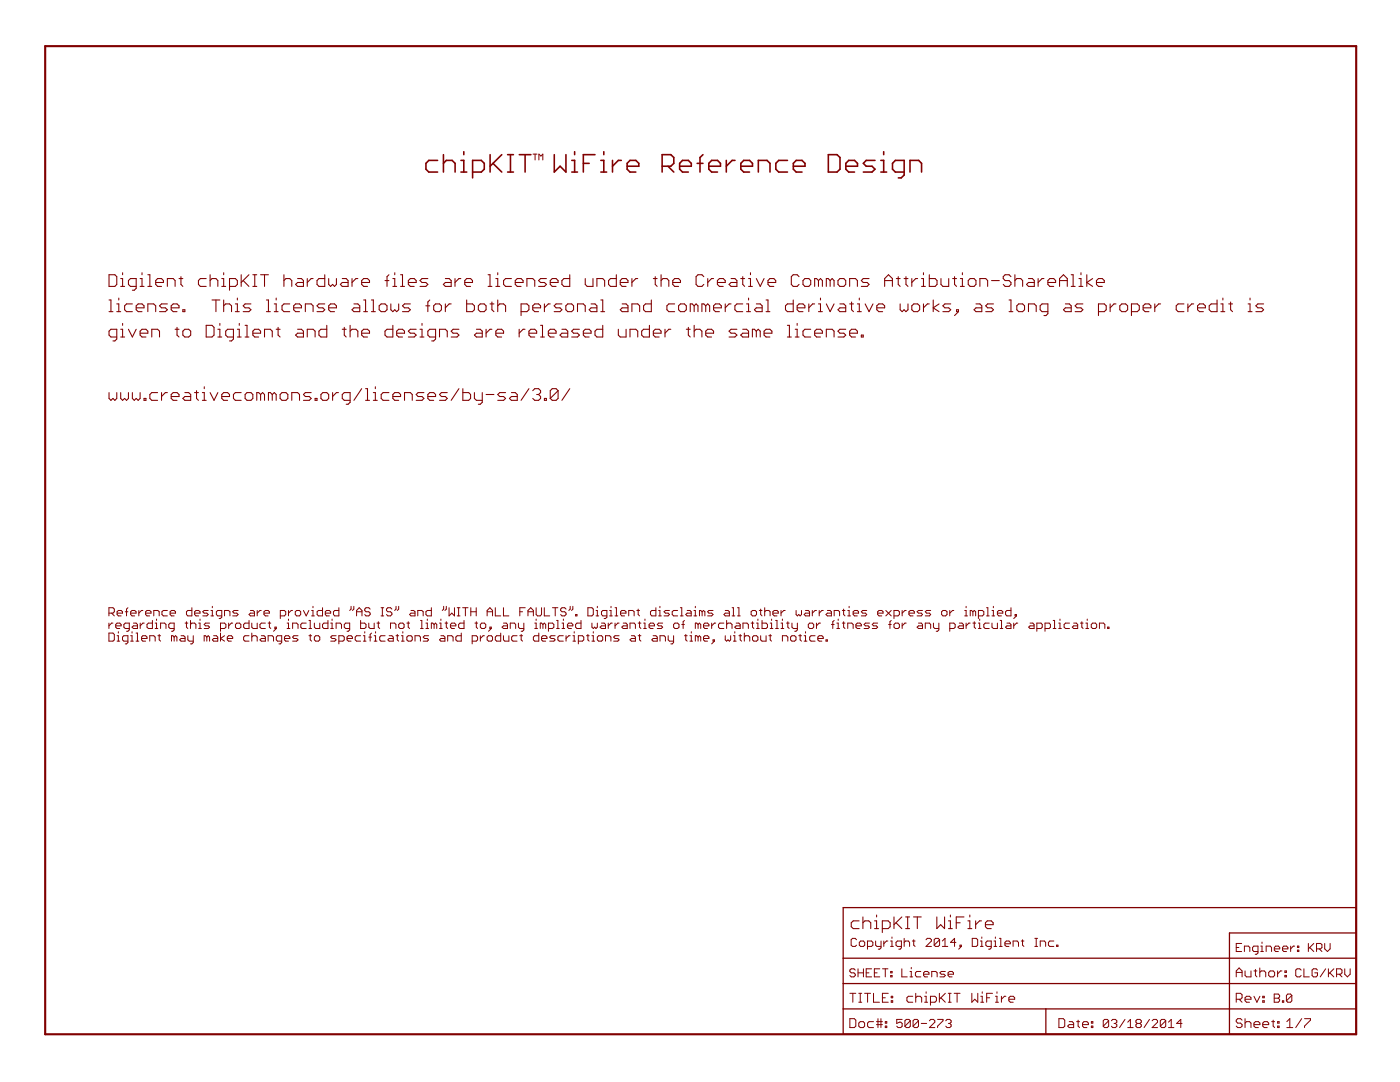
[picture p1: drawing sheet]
<svg xmlns="http://www.w3.org/2000/svg" width="279mm" height="216mm" viewBox="0 0 279 216" stroke-linecap="round" stroke-linejoin="round" font-family="sans-serif">
<g fill="none" stroke="#800000" stroke-width=".21">
<path d="M21.8 54.8h1.1l.4 .4v1.5l-.4 .4h-1.1zM21.8 59.9h.3v2.3M23.7 59.5v.4M24.1 57.1h.8M24.1 55.6h.4v1.5M24.5 54.4v.4M27.2 57.1h-1.2l-.4-.4v-.7l.4-.4h1.2v1.9l-.4 .4h-.4M28 57.1h.7M28 55.6h.3v1.5M28.3 54.4v.4M29.5 57.1h.8M29.5 54.8h.4v2.3"/>
<path d="M31.1 56.4h1.5v-.4l-.4-.4h-.7l-.4 .4v.7l.4 .4h.7M33.4 57.1v-1.5h1.2l.3 .4v1.1M35.7 55.6h.8M36.1 55.2v1.5l.4 .4M41.1 55.6h-1.1l-.4 .4v.7l.4 .4h1.1M41.9 56l.4-.4h.8l.4 .4v1.1M41.9 54.8v2.3M42.3 59.9h1.6M43.1 59.9v2.3M44.3 57.1h.7M44.3 55.6h.3v1.5M44.6 54.4v.4"/>
<path d="M44.6 59.9v2.3M45.8 57.1h1.2l.4-.4v-.7l-.4-.4h-1.2v2.3M47.4 59.5v.4M48.1 54.8v2.3M48.5 56l1.2 1.1M49.7 54.8l-1.6 1.6M50.5 57.1h.7M50.5 54.8h.7M50.8 54.8v2.3M52 54.8h1.6M52.8 54.8v2.3M53.2 59.9h.4v2.3"/>
<path d="M55.1 59.5v.4M56.7 56l.4-.4h.7l.4 .4v1.1M56.7 54.8v2.3M59.4 55.6h.8l.4 .4v1.1h-1.2l-.4-.4 .4-.3h1.2M61.3 55.6v1.5M62.5 55.6h-.4l-.8 .8M64.8 54.8v2.3h-1.2l-.3-.4v-.7l.3-.4h1.2M65.6 55.6v1.1l.4 .4 .4-.4 .4 .4 .3-.4v-1.1M68.3 55.6h.8l.4 .4v1.1h-1.2l-.4-.4 .4-.3h1.2M70.3 55.6v1.5M71.4 55.6h-.4l-.7 .8M72.2 56.4h1.5v-.4l-.4-.4h-.7l-.4 .4v.7l.4 .4h.7"/>
<path d="M72.6 59.9h.4v2.3M74.1 59.9h.4v2.3M76.8 56h.8M77.6 54.8l-.4 .4v1.9M78.4 57.1h.8M78.4 55.6h.4v1.5M78.8 54.4v.4M79.9 57.1h.8M79.9 54.8h.4v2.3M81.5 56.4h1.6v-.4l-.4-.4h-.8l-.4 .4v.7l.4 .4h.8M85.4 55.6h-1.2l-.4 .4 .4 .4h.8l.4 .3-.4 .4h-1.2M85.8 59.9l-.4 .4v1.9"/>
<path d="M88.9 55.6h.7l.4 .4v1.1h-1.1l-.4-.4 .4-.3h1.1M90.8 55.6v1.5M92 55.6h-.4l-.8 .8M92.8 56.4h1.5v-.4l-.4-.4h-.8l-.3 .4v.7l.3 .4h.8M93.1 59.9v2.3h1.2l.4-.4v-.8l-.4-.4h-1.2M97.4 57.1h.8M97.4 54.8h.4v2.3M99 57.1h.7M99 55.6h.3v1.5M99.3 54.4v.4M99.3 59.9v2.3M102.1 55.6h-1.2l-.4 .4v.7l.4 .4h1.2"/>
<path d="M102.8 56.4h1.6v-.4l-.4-.4h-.8l-.4 .4v.7l.4 .4h.8M105.2 57.1v-1.5h1.1l.4 .4v1.1M109.1 55.6h-1.2l-.4 .4 .4 .4h.7l.5 .3-.5 .4h-1.1M109.8 56.4h1.6v-.4l-.4-.4h-.8l-.4 .4v.7l.4 .4h.8M113.7 54.8v2.3h-1.2l-.4-.4v-.7l.4-.4h1.2M116.8 55.6v1.1l.4 .4h1.1v-1.5M119.1 57.1v-1.5h1.2l.4 .4v1.1M119.9 59.9h.4v2.3M123 54.8v2.3h-1.2l-.3-.4v-.7l.3-.4h1.2M123.8 56.4h1.5v-.4l-.4-.4h-.7l-.4 .4v.7l.4 .4h.7M126.1 55.6v1.5M127.3 55.6h-.4l-.8 .8"/>
<path d="M130 59.9v2.3h-1.2l-.4-.4v-.8l.4-.4h1.2M130.4 55.6h.7M130.8 55.2v1.5l.3 .4M131.9 56l.4-.4h.8l.4 .4v1.1M131.9 54.8v2.3M134.3 56.4h1.5v-.4l-.4-.4h-.8l-.3 .4v.7l.3 .4h.8M140.5 55.2l-.4-.4h-.8l-.4 .4v1.5l.4 .4h.8l.4-.4M141.2 55.6v1.5M142.4 55.6h-.4l-.8 .8M143.2 56.4h1.5v-.4l-.4-.4h-.7l-.4 .4v.7l.4 .4h.7M145.9 55.6h.8l.4 .4v1.1h-1.2l-.4-.4 .4-.3h1.2M147.8 55.6h.8"/>
<path d="M148.2 55.2v1.5l.4 .4M149.4 57.1h.8M149.4 55.6h.4v1.5M149.4 59.5v.4M149.8 54.4v.4M150.9 55.6l.8 1.5 .8-1.5M152.9 59.9h.4v2.3M153.3 56.4h1.5v-.4l-.4-.4h-.8l-.3 .4v.7l.3 .4h.8M158.3 59.9v2.3h-1.2l-.3-.4v-.8l.3-.4h1.2M159.5 55.2l-.4-.4h-.8l-.4 .4v1.5l.4 .4h.8l.4-.4M160.6 55.6h.8l.4 .4v.7l-.4 .4h-.8l-.3-.4v-.7zM163.3 56l-.3-.4h-.4v1.5"/>
<path d="M163.3 56v1.1M163.3 56l.4-.4 .4 .4v1.1M163.7 59.5v.4M165.7 56l-.4-.4h-.4v1.5M165.7 56v1.1M165.7 56l.4-.4 .4 .4v1.1M167.6 55.6h.8l.4 .4v.7l-.4 .4h-.8l-.4-.4v-.7zM169.6 57.1v-1.5h1.1l.4 .4v1.1M171.5 59.5v.4M173.4 55.6h-1.1l-.4 .4 .4 .4h.8l.3 .3-.3 .4h-1.2M176.6 56h1.5M176.6 57.1v-1.5l.7-.8 .8 .8v1.5"/>
<path d="M178.9 55.6h.7M179.3 55.2v1.5l.3 .4M180.4 55.6h.8M180.8 55.2v1.5l.4 .4M182 55.6v1.5M183.1 55.6h-.3l-.8 .8M183.9 57.1h.8M183.9 55.6h.4v1.5M184.3 54.4v.4M185.5 54.8v2.3h1.1l.4-.4v-.7l-.4-.4h-1.1M186.2 59.9v2.3M187.8 55.6v1.1l.4 .4h1.1v-1.5"/>
<path d="M190.1 55.6h.8M190.5 55.2v1.5l.4 .4M191.7 57.1h.7M191.7 55.6h.4v1.5M192.1 54.4v.4M193.6 55.6h.8l.4 .4v.7l-.4 .4h-.8l-.4-.4v-.7zM195.6 57.1v-1.5h1.1l.4 .4v1.1M197.9 56h1.5M201.4 59.9h.4v2.3M201.8 55.2l-.4-.4h-.8l-.4 .4v.4l.4 .4h.8l.4 .4v.3l-.4 .4h-.8l-.4-.4M202.5 56l.4-.4h.8l.4 .4v1.1M202.5 54.8v2.3"/>
<path d="M205.3 55.6h.7l.4 .4v1.1h-1.1l-.4-.4 .4-.3h1.1M207.2 55.6v1.5M208.3 55.6h-.3l-.8 .8M209.1 56.4h1.6v-.4l-.4-.4h-.8l-.4 .4v.7l.4 .4h.8M211.5 56h1.5M211.5 57.1v-1.5l.7-.8 .8 .8v1.5M213.8 57.1h.8M213.8 54.8h.4v2.3M215.3 57.1h.8M215.3 55.6h.4v1.5M215.7 54.4v.4M216.9 54.8v2.3"/>
<path d="M218.1 55.6l-1.2 .8 1.2 .7M218.8 56.4h1.6v-.4l-.4-.4h-.8l-.4 .4v.7l.4 .4h.8M242.9 59.9v2.3h-1.2l-.4-.4v-.8l.4-.4h1.2M244.1 59.5v.4M249.5 59.5v.4M21.8 78.3v1.2l.3 .4 .4-.4 .4 .4 .4-.4v-1.2M21.8 62.2h.7M23.3 67.2h-1.2l-.3-.3v-.8l.3-.4h1.2v1.9l-.4 .4h-.4M23.3 62.2h.8M23.3 60.6h.4v1.6M24.1 65.7h.4v1.5M24.1 78.3v1.2l.4 .4 .4-.4 .4 .4 .3-.4v-1.2"/>
<path d="M24.1 67.2h.8M24.5 64.5v.4M25.6 65.7l.8 1.5 .8-1.5M26.4 60.6h-1.1l-.4 .4v.8l.4 .4h1.1M26.4 78.3v1.2l.4 .4 .4-.4 .4 .4 .4-.4v-1.2M27.2 61.4h1.5v-.4l-.4-.4h-.7l-.4 .4v.8l.4 .4h.7M28 66.5h1.5v-.4l-.4-.4h-.8l-.3 .4v.8l.3 .3h.8M28.7 79.5h.4v.4h-.4zM29.5 62.2v-1.6h1.2l.4 .4v1.2M30.3 67.2v-1.5h1.2l.3 .4v1.1M31.5 78.3h-1.2l-.4 .4v.8l.4 .4h1.2M32.2 78.3v1.6"/>
<path d="M33.4 60.6h-1.2l-.4 .4 .4 .4h.8l.4 .4-.4 .4h-1.2M33.4 78.3h-.4l-.8 .8M34.2 61.4h1.5v-.4l-.4-.4h-.7l-.4 .4v.8l.4 .4h.7M34.2 79.1h1.5v-.4l-.4-.4h-.7l-.4 .4v.8l.4 .4h.7M34.9 65.7h.8M35.3 65.3v1.6l.4 .3M36.5 61.8h.4v.4h-.4zM36.5 66.1l.4-.4h.8l.4 .4v.8l-.4 .3h-.8l-.4-.3zM36.9 78.3h.8l.4 .4v1.2h-1.2l-.4-.4 .4-.4h1.2M38.8 78.3h.8M39.2 78v1.5l.4 .4M40.4 79.9h.7"/>
<path d="M40.4 78.3h.4v1.6M40.8 77.2v.4M41.1 64.9h1.2l.4 .4v1.6l-.4 .3h-1.2zM41.9 78.3l.8 1.6 .8-1.6M43.5 65.7h.4v1.5M43.5 67.2h.8M43.9 64.5v.4M44.3 79.1h1.5v-.4l-.4-.4h-.8l-.3 .4v.8l.3 .4h.8M44.6 61l.4-.4h.8l.4 .4v1.2M46.6 67.2h-1.2l-.4-.3v-.8l.4-.4h1.2v1.9l-.4 .4h-.4M47 60.6h.4v1.6M47 62.2h.8"/>
<path d="M47.4 65.7h.4v1.5M47.4 67.2h.7M47.8 64.5v.4M48.1 78.3h-1.1l-.4 .4v.8l.4 .4h1.1M48.9 67.2h.8M48.9 64.9h.4v2.3M48.9 78.7l.4-.4h.8l.4 .4v.8l-.4 .4h-.8l-.4-.4zM50.1 60.6h-1.2l-.4 .4 .4 .4h.8l.4 .4-.4 .4h-1.2M50.5 66.5h1.5v-.4l-.4-.4h-.8l-.3 .4v.8l.3 .3h.8M52 78.7l.4-.4 .4 .4v1.2M52 78.7v1.2M52 78.7l-.4-.4h-.4v1.6"/>
<path d="M52.8 67.2v-1.5h1.2l.3 .4v1.1M53.2 62.2h.8M54.3 78.7l-.3-.4h-.4v1.6M54.3 78.7l.4-.4 .4 .4v1.2M54.3 78.7v1.2M54.7 62.2h.8M54.7 60.6h.4v1.6M55.1 65.7h.8M55.5 65.3v1.6l.4 .3M55.9 78.7l.4-.4h.8l.3 .4v.8l-.3 .4h-.8l-.4-.4zM57.8 60.6h-1.1l-.4 .4v.8l.4 .4h1.1M58.2 79.9v-1.6h1.2l.4 .4v1.2"/>
<path d="M58.6 61.4h1.6v-.4l-.4-.4h-.8l-.4 .4v.8l.4 .4h.8M59.4 65.7h.8l.4 .4v1.1h-1.2l-.4-.3 .4-.4h1.2M60.9 62.2v-1.6h1.2l.4 .4v1.2M61.3 67.2v-1.5h1.2l.4 .4v1.1M62.1 78.3h-1.2l-.3 .4 .3 .4h.8l.4 .4-.4 .4h-1.1M62.9 79.5h.4v.4h-.4zM64.1 78.7l.3-.4h.8l.4 .4v.8l-.4 .4h-.8l-.3-.4zM64.8 60.6h-1.2l-.3 .4 .3 .4h.8l.4 .4-.4 .4h-1.1M65.2 64.9v2.3h-1.1l-.5-.3v-.8l.5-.4h1.1M65.6 61.4h1.5v-.4l-.3-.4h-.8l-.4 .4v.8l.4 .4h.8M66.4 78.3v1.6M67.5 78.3h-.4l-.7 .8"/>
<path d="M68.3 65.7h.8M68.7 65.3v1.6l.4 .3M69.9 66.1l.4-.4h.7l.4 .4v1.1M69.9 64.9v2.3M69.9 79.9h-1.2l-.4-.4v-.8l.4-.4h1.2v2l-.4 .4h-.4M70.6 60.6h.8l.4 .4v1.2h-1.2l-.3-.4 .3-.4h1.2M72.2 66.5h1.5v-.4l-.4-.4h-.7l-.4 .4v.8l.4 .3h.7M72.2 77.6l-1.6 2.3M72.6 62.2h.7M73 79.9h.7M73 77.6h.3v2.3M74.1 62.2h.8"/>
<path d="M74.5 79.9h.8M74.5 78.3h.4v1.6M74.9 77.2v.4M75.7 61l.4-.4h.7l.4 .4v.8l-.4 .4h-.7l-.4-.4zM77.6 78.3h-1.1l-.4 .4v.8l.4 .4h1.1M78 60.6v1.2l.4 .4 .4-.4 .4 .4 .4-.4v-1.2M78.4 64.9v2.3h-1.2l-.4-.3v-.8l.4-.4h1.2M78.4 79.1h1.5v-.4l-.3-.4h-.8l-.4 .4v.8l.4 .4h.8M79.2 66.5h1.5v-.4l-.4-.4h-.7l-.4 .4v.8l.4 .3h.7M80.7 79.9v-1.6h1.2l.4 .4v1.2M81.9 60.6h-1.2l-.4 .4 .4 .4h.8l.4 .4-.4 .4h-1.2M83.1 65.7h-1.2l-.4 .4 .4 .4h.8l.4 .4-.4 .3h-1.2"/>
<path d="M83.8 65.7h.4v1.5M83.8 67.2h.8M84.2 64.5v.4M84.6 78.3h-1.2l-.3 .4 .3 .4h.8l.4 .4-.4 .4h-1.1M85 61h.8M85.4 79.1h1.5v-.4l-.3-.4h-.8l-.4 .4v.8l.4 .4h.8M86.6 61l.3-.4h.8l.4 .4v.8l-.4 .4h-.8l-.3-.4zM86.9 67.2h-1.1l-.4-.3v-.8l.4-.4h1.1v1.9l-.3 .4h-.5M87.7 67.2v-1.5h1.2l.4 .4v1.1M88.9 60.6v1.6M89.3 78.3h-1.2l-.4 .4 .4 .4h.8l.4 .4-.4 .4h-1.2M90 60.6h-.4l-.7 .8"/>
<path d="M91.6 65.7h-1.2l-.4 .4 .4 .4h.8l.4 .4-.4 .3h-1.2M91.6 77.6l-1.6 2.3M92.4 77.6v2.3h1.1l.4-.4v-.8l-.4-.4h-1.1M94.7 78.3v1.2l.4 .4h1.1M95.1 65.7h.7l.4 .4v1.1h-1.1l-.4-.3 .4-.4h1.1M95.5 61l.3-.4h.8l.4 .4v.8l-.4 .4h-.8l-.3-.4zM96.2 78.3v2l-.4 .4h-.3M97 65.7v1.5M97 78.7h1.6M97.8 60.6h.8M98.2 65.7h-.4l-.8 .8M98.2 60.3v1.5l.4 .4"/>
<path d="M99 66.5h1.5v-.4l-.4-.4h-.8l-.3 .4v.8l.3 .3h.8M99.3 61l.4-.4h.8l.4 .4v1.2M100.9 78.3h-1.2l-.4 .4 .4 .4h.8l.4 .4-.4 .4h-1.2M102.1 78.3h.7l.4 .4v1.2h-1.1l-.4-.4 .4-.4h1.1M103.6 65.7v1.5M104 62.2h1.2l.4-.4v-.8l-.4-.4h-1.2v2.4M104.8 65.7h-.4l-.8 .8M105.6 66.5h1.5v-.4l-.4-.4h-.8l-.3 .4v.8l.3 .3h.8M105.6 77.6l-1.6 2.3M106.3 61.4h1.6v-.4l-.4-.4h-.8l-.4 .4v.8l.4 .4h.8M106.3 78l.4-.4h.8l.4 .4v.3l-.4 .4M107.1 78.7h.4"/>
<path d="M107.5 78.7l.4 .4v.4l-.4 .4h-.8l-.4-.4M107.9 67.2h.7M107.9 64.9h.4v2.3M108.6 60.6v1.6M108.6 79.5h.5v.4h-.5zM109.4 66.5h1.6v-.4l-.4-.4h-.8l-.4 .4v.8l.4 .3h.8M109.8 60.6h-.4l-.8 .8M111.4 78l-.4-.4h-.8l-.4 .4v1.5M111.4 78v1.5l-.4 .4h-.8l-.4-.4M111.4 78l-1.6 1.5M112.1 60.6h-1.1l-.4 .4 .4 .4h.8l.3 .4-.3 .4h-1.2M112.1 65.7h.8l.4 .4v1.1h-1.2l-.3-.3 .3-.4h1.2"/>
<path d="M112.9 61l.4-.4h.8l.4 .4v.8l-.4 .4h-.8l-.4-.4zM113.7 77.6l-1.6 2.3M115.3 62.2v-1.6h1.1l.4 .4v1.2M115.6 65.7h-1.1l-.4 .4 .4 .4h.8l.3 .4-.3 .3h-1.2M116.4 66.5h1.6v-.4l-.4-.4h-.8l-.4 .4v.8l.4 .3h.8M118 60.6h.7l.4 .4v1.2h-1.1l-.4-.4 .4-.4h1.1M119.9 62.2h.8M120.3 64.9v2.3h-1.2l-.4-.3v-.8l.4-.4h1.2M123.4 65.7v1.2l.4 .3h1.1v-1.5M124.2 60.6h.7l.4 .4v1.2h-1.1l-.4-.4 .4-.4h1.1M125.7 67.2v-1.5h1.2l.4 .4v1.1M126.1 62.2v-1.6h1.2l.4 .4v1.2"/>
<path d="M129.6 64.9v2.3h-1.2l-.3-.3v-.8l.3-.4h1.2M130.4 66.5h1.5v-.4l-.3-.4h-.8l-.4 .4v.8l.4 .3h.8M132.7 65.7v1.5M133.9 65.7h-.4l-.8 .8M134.6 60.6h-1.1l-.4 .4v.8l.4 .4h1.1M135.4 61l.4-.4h.8l.4 .4v.8l-.4 .4h-.8l-.4-.4zM137 65.7h.8M137.4 65.3v1.6l.4 .3M138.5 61l-.4-.4h-.3v1.6M138.5 61v1.2M138.5 64.9v2.3M138.5 61l.4-.4 .4 .4v1.2"/>
<path d="M138.5 66.1l.4-.4h.8l.4 .4v1.1M140.8 61l-.3-.4h-.4v1.6M140.8 61v1.2M140.8 66.5h1.6v-.4l-.4-.4h-.8l-.4 .4v.8l.4 .3h.8M140.8 61l.4-.4 .4 .4v1.2M142.4 61.4h1.6v-.4l-.4-.4h-.8l-.4 .4v.8l.4 .4h.8M144.7 60.6v1.6M145.9 60.6h-.4l-.8 .8M147.1 65.7h-1.2l-.4 .4 .4 .4h.8l.4 .4-.4 .3h-1.2M148.2 60.6h-1.1l-.4 .4v.8l.4 .4h1.1M148.2 65.7h.8l.4 .4v1.1h-1.2l-.4-.3 .4-.4h1.2M149 62.2h.8"/>
<path d="M149 60.6h.4v1.6M150.9 60.6h.8l.4 .4v1.2h-1.2l-.3-.4 .3-.4h1.2M150.9 66.1l-.3-.4h-.4v1.5M150.9 66.1v1.1M150.9 66.1l.4-.4 .4 .4v1.1M152.5 66.5h1.6v-.4l-.5-.4h-.7l-.4 .4v.8l.4 .3h.7M152.9 62.2h.7M157.1 67.2h.8M157.1 64.9h.4v2.3M158.7 65.7h.4v1.5M158.7 67.2h.8M159.1 61.4h1.5v-.4l-.3-.4h-.8l-.4 .4v.8l.4 .4h.8"/>
<path d="M159.1 64.5v.4M161.4 60.6v1.6M161.8 65.7h-1.2l-.3 .4v.8l.3 .3h1.2M162.6 66.5h1.5v-.4l-.4-.4h-.7l-.4 .4v.8l.4 .3h.7M162.6 60.6h-.4l-.8 .8M163.3 62.2h.8M163.3 60.6h.4v1.6M164.9 67.2v-1.5h1.2l.4 .4v1.1M164.9 60.6l.8 1.6 .8-1.6M167.6 60.6h.8l.4 .4v1.2h-1.2l-.4-.4 .4-.4h1.2M168.8 65.7h-1.2l-.4 .4 .4 .4h.8l.4 .4-.4 .3h-1.2M169.6 66.5h1.5v-.4l-.4-.4h-.8l-.3 .4v.8l.3 .3h.8"/>
<path d="M169.6 60.6h.7M169.9 60.3v1.5l.4 .4M171.1 62.2h.8M171.1 60.6h.4v1.6M171.9 66.9h.4v.3h-.4zM172.7 60.6l.7 1.6 .8-1.6M175 61.4h1.6v-.4l-.5-.4h-.7l-.4 .4v.8l.4 .4h.7M179.6 60.6v1.2l.4 .4 .4-.4 .4 .4 .4-.4v-1.2M182 61l.4-.4h.7l.4 .4v.8l-.4 .4h-.7l-.4-.4zM184.3 60.6v1.6M185.5 60.6h-.4l-.8 .8M187.4 60.6l-1.2 .8 1.2 .8"/>
<path d="M189.7 60.6h-1.1l-.4 .4 .4 .4h.7l.4 .4-.4 .4h-1.1M190.9 61.8h.4v.4h-.4zM191.3 62.2l-.8 .8M194.8 60.6h.8l.3 .4v1.2h-1.1l-.4-.4 .4-.4h1.1M198.3 60.6h-1.2l-.4 .4 .4 .4h.8l.4 .4-.4 .4h-1.2M201.4 62.2h.7M202.9 61l.4-.4h.8l.4 .4v.8l-.4 .4h-.8l-.4-.4zM205.3 62.2v-1.6h1.1l.4 .4v1.2M209.1 62.2h-1.1l-.4-.4v-.8l.4-.4h1.1v2l-.4 .4h-.4M212.6 60.6h.8l.4 .4v1.2h-1.2l-.4-.4 .4-.4h1.2M216.1 60.6h-1.2l-.3 .4 .3 .4h.8l.4 .4-.4 .4h-1.1M219.2 62.2h1.2l.4-.4v-.8l-.4-.4h-1.2v2.4"/>
<path d="M221.6 60.6v1.6M222.7 60.6h-.4l-.7 .8M223.5 61l.4-.4h.7l.4 .4v.8l-.4 .4h-.7l-.4-.4zM225.8 62.2h1.2l.4-.4v-.8l-.4-.4h-1.2v2.4M228.1 61.4h1.6v-.4l-.4-.4h-.8l-.4 .4v.8l.4 .4h.8M230.5 60.6v1.6M231.6 60.6h-.4l-.7 .8M236.3 60.6h-1.2l-.4 .4v.8l.4 .4h1.2M237.1 60.6v1.6M238.2 60.6h-.4l-.7 .8M239 61.4h1.6v-.4l-.4-.4h-.8l-.4 .4v.8l.4 .4h.8M243.6 62.2h.8"/>
<path d="M243.6 60.6h.5v1.6M245.2 60.6h.8M245.6 60.3v1.5l.4 .4M249.1 62.2h.8M249.1 60.6h.4v1.6M252.2 60.6h-1.2l-.4 .4 .4 .4h.8l.4 .4-.4 .4h-1.2M171.4 183.7h-1.1l-.4 .4v.8l.4 .4h1.1M172.2 184.1l.4-.4h.8l.4 .4v1.2M172.2 183v2.3M174.5 183.7h.4v1.6M174.5 185.3h.8M174.9 182.6v.4"/>
<path d="M176.1 185.3h1.1l.5-.4v-.8l-.5-.4h-1.1v2.4M178.4 183v2.3M178.8 184.1l1.2 1.2M180 183l-1.6 1.5M180.7 185.3h.8M180.7 183h.8M181.1 183v2.3M182.3 183h1.6M183.1 183v2.3M187 183v2.3l.7-.8 .8 .8v-2.3M189.3 183.7h.4v1.6M189.3 185.3h.8"/>
<path d="M189.7 182.6v.4M190.8 184.1h.8M192.4 183h-1.6v2.3M193.2 183.7h.3v1.6M193.2 185.3h.8M193.5 182.6v.4M194.7 183.7v1.6M195.9 183.7h-.4l-.8 .8M196.7 184.5h1.5v-.4l-.4-.4h-.8l-.3 .4v.8l.3 .4h.8"/>
</g>
<g fill="none" stroke="#800000" stroke-width=".2">
<path d="M106.4 30.8h.8M106.8 30.8v1.1M107.5 31.9v-1.1l.4 .3 .4-.3v1.1M21.7 122.3h.8l.3-.2v-.6l-.3-.2h-.8v1.6M21.7 124.3v1.1M21.7 126.3h.8l.3 .3v1.1l-.3 .2h-.8zM22.3 122.3l.5 .6M22.5 124.3h-.2l-.6 .6M23.1 124.9h1.1v-.3l-.3-.3h-.5l-.3 .3v.5l.3 .3h.5M23.4 122.3h1v-.2l-.2-.3h-.6l-.2 .3v.5l.2 .3h.6M23.4 127.9h.5M23.4 126.9h.2v1"/>
<path d="M23.6 126v.3M25 122.1h.5M25.5 127.9h-.8l-.3-.2v-.6l.3-.2h.8v1.3l-.2 .3h-.3M25.5 121.3l-.2 .2v1.4M25.8 125.4h-.8l-.3-.3v-.5l.3-.3h.8v1.4l-.3 .3h-.2M26.1 122.3h1.1v-.2l-.3-.3h-.5l-.3 .3v.5l.3 .3h.5M26.1 127.9h.5M26.1 126.9h.3v1M26.4 126v.3M26.6 124.3h.6l.2 .3v.8h-.8l-.2-.3 .2-.2h.8M27.2 126.3h.2v1.6M27.2 127.9h.5"/>
<path d="M27.7 121.8v1.1M28 124.3v1.1M28.3 127.4h1v-.3l-.2-.2h-.6l-.2 .2v.6l.2 .2h.6M28.5 121.8h-.3l-.5 .5M28.8 124.3h-.3l-.5 .6M29.1 122.3h1v-.2l-.2-.3h-.6l-.2 .3v.5l.2 .3h.6M29.9 127.9v-1h.8l.3 .2v.8M30.4 123.8v1.6h-.8l-.3-.3v-.5l.3-.3h.8M30.7 122.9v-1.1h.8l.3 .3v.8M31 124.3h.2v1.1M31 125.4h.5M31.2 123.5v.3"/>
<path d="M31.5 126.9h.5M31.8 126.6v1.1l.2 .2M32 125.4v-1.1h.9l.2 .3v.8M33.4 121.8h-.8l-.3 .3v.5l.3 .3h.8M34 122.3h1v-.2l-.2-.3h-.6l-.2 .3v.5l.2 .3h.6M34.8 125.4h-.8l-.3-.3v-.5l.3-.3h.8v1.4l-.3 .3h-.3M34.8 127.1v.8M34.8 127.1l-.3-.2h-.3v1M34.8 127.1l.2-.2 .3 .2v.8M36.1 126.9h.6l.2 .2v.8h-.8l-.2-.2 .2-.3h.8M36.9 124.3h.6M37.2 124.1v1l.3 .3"/>
<path d="M37.5 126.9v.8l.3 .2h.8M38 124.6l.3-.3h.5l.3 .3v.8M38 123.8v1.6M38.3 121.3v1.6h-.8l-.3-.3v-.5l.3-.3h.8M38.6 126.9v1.3l-.3 .3h-.3M38.8 122.3h1.1v-.2l-.3-.3h-.5l-.3 .3v.5l.3 .3h.5M39.6 124.3h.3v1.1M39.6 125.4h.6M39.9 123.5v.3M41.3 127.1l-.3-.2h-.3v1M41.3 127.1v.8M41.3 127.1l.3-.2 .2 .2v.8"/>
<path d="M41.6 121.8h-.9l-.2 .3 .2 .2h.6l.3 .3-.3 .3h-.8M41.8 124.3h-.8l-.3 .3 .3 .3h.6l.2 .2-.2 .3h-.9M42.1 122.9h.5M42.1 121.8h.3v1.1M42.4 121v.3M42.6 126.9h.6l.3 .2v.8h-.9l-.2-.2 .2-.3h.9M44 125.4h.8l.3-.3v-.5l-.3-.3h-.8v1.7M44 126.3v1.6M44.3 122.9h-.8l-.3-.3v-.5l.3-.3h.8v1.3l-.3 .3h-.3M44.8 122.9v-1.1h.8l.3 .3v.8M44.8 126.9l-.8 .5 .8 .5M45.4 127.4h1v-.3l-.2-.2h-.6l-.2 .2v.6l.2 .2h.6"/>
<path d="M45.6 124.3v1.1M46.4 124.3h-.2l-.6 .6M47 124.6l.3-.3h.5l.3 .3v.5l-.3 .3h-.5l-.3-.3zM47.5 121.8h-.8l-.3 .3 .3 .2h.5l.3 .3-.3 .3h-.8M49.7 123.8v1.6h-.8l-.3-.3v-.5l.3-.3h.8M49.7 126.9h-.8l-.3 .2v.6l.3 .2h.8M50 121.8h.5l.3 .3v.8h-.8l-.3-.3 .3-.3h.8M50.2 124.3v.8l.3 .3h.8v-1.1M50.2 127.1l.3-.2h.6l.2 .2v.8M50.2 126.3v1.6M51.3 121.8v1.1M52.1 121.8h-.2l-.6 .5"/>
<path d="M52.2 126.9h.5l.3 .2v.8h-.8l-.3-.2 .3-.3h.8M52.7 122.3h1.1v-.2l-.3-.3h-.5l-.3 .3v.5l.3 .3h.5M53 124.3h-.8l-.3 .3v.5l.3 .3h.8M53.5 124.3h.5M53.5 127.9v-1h.8l.3 .2v.8M53.8 124.1v1l.2 .3M54.9 125.1h.2v.3h-.2zM55.1 125.4l-.5 .6M55.9 122.9h.8l.3-.3v-.5l-.3-.3h-.8v1.6M56.2 127.9h-.8l-.3-.2v-.6l.3-.2h.8v1.3l-.3 .3h-.2M56.8 127.4h1v-.3l-.2-.2h-.6l-.2 .2v.6l.2 .2h.6M57.3 124.3h.3v1.1"/>
<path d="M57.3 125.4h.5M57.6 121.8v1.1M57.6 123.5v.3M58.4 121.8h-.3l-.5 .5M58.4 125.4v-1.1h.8l.3 .3v.8M58.9 122.1l.3-.3h.6l.2 .3v.5l-.2 .3h-.6l-.3-.3zM59.5 126.9h-.8l-.3 .2 .3 .3h.5l.3 .3-.3 .2h-.8M60.6 121.8l.5 1.1 .5-1.1M61.1 124.3h-.8l-.3 .3v.5l.3 .3h.8M61.7 125.4h.5M61.7 123.8h.2v1.6M61.7 126.9h.5"/>
<path d="M61.9 126.6v1.1l.3 .2M62.2 122.9h.5M62.2 121.8h.3v1.1M62.5 121v.3M62.7 124.3v.8l.3 .3h.8v-1.1M63 126.9h.5l.3 .2v.6l-.3 .2h-.5l-.3-.2v-.6zM64.4 121.3v1.6h-.9l-.2-.3v-.5l.2-.3h.9M64.9 122.3h1.1v-.2l-.3-.3h-.5l-.3 .3v.5l.3 .3h.5M65.4 123.8v1.6h-.8l-.2-.3v-.5l.2-.3h.8M66 124.3h.3v1.1M66 125.4h.5M66.3 123.5v.3"/>
<path d="M67.1 125.4v-1.1h.8l.3 .3v.8M67.1 126.9h-.8l-.3 .2 .3 .3h.5l.3 .3-.3 .2h-.8M67.6 121.3v1.6h-.8l-.3-.3v-.5l.3-.3h.8M67.6 127.9h.8l.3-.2v-.6l-.3-.2h-.8v1.6M69.3 127.4h1v-.3l-.2-.2h-.6l-.2 .2v.6l.2 .2h.6M69.8 125.4h-.8l-.3-.3v-.5l.3-.3h.8v1.4l-.3 .3h-.2M70.1 121v.5l-.3 .3M70.6 121v.5l-.3 .3M71.2 122.1h1M71.2 122.9v-1.1l.5-.5 .5 .5v1.1M72 123.8v1.6h.8l.2-.3v-.5l-.2-.3h-.8M72 126.9h-.8l-.3 .2v.6l.3 .2h.8"/>
<path d="M72.5 126.9h.3v1M72.5 127.9h.5M72.8 126v.3M73.6 124.3v.8l.3 .3h.8v-1.1M73.6 127.1h.5M73.9 121.5l-.3-.2h-.6l-.2 .2v.3l.2 .3h.6l.3 .2v.3l-.3 .3h-.6l-.2-.3M74.1 126.3l-.2 .3v1.3M74.7 127.9h.5M74.7 126.9h.3v1M75 126v.3M75.2 124.3h.6M75.5 124.1v1l.3 .3"/>
<path d="M76.1 121.3h.5M76.1 122.9h.5M76.3 121.3v1.6M76.9 126.9h-.9l-.2 .2v.6l.2 .2h.9M77.7 126.9h.5l.3 .2v.8h-.8l-.3-.2 .3-.3h.8M77.9 125.4v-1.1h.9l.2 .3v.8M78.2 121.5l-.3-.2h-.5l-.3 .2v.3l.3 .3h.5l.3 .2v.3l-.3 .3h-.5l-.3-.3M79 121v.5l-.2 .3M79 126.9h.6M79.3 126.6v1.1l.3 .2M79.6 121v.5l-.3 .3M79.8 124.3h.6l.2 .3v.5l-.2 .3h-.6l-.2-.3v-.5z"/>
<path d="M80.1 127.9h.6M80.1 126.9h.3v1M80.4 126v.3M81.2 124.3h.5M81.2 127.1l.3-.2h.5l.3 .2v.6l-.3 .2h-.5l-.3-.2zM81.5 124.1v1l.2 .3M82 121.8h.5l.3 .3v.8h-.8l-.3-.3 .3-.3h.8M82.8 127.9v-1h.9l.2 .2v.8M83.4 122.9v-1.1h.8l.3 .3v.8M83.9 125.4h.6M83.9 123.8h.3v1.6M85 124.3h.3v1.1"/>
<path d="M85 125.4h.5M85.3 123.5v.3M85.5 126.9h-.8l-.2 .2 .2 .3h.6l.2 .3-.2 .2h-.8M86.1 121.3v1.6h-.8l-.3-.3v-.5l.3-.3h.8M86.6 124.6l-.2-.3h-.3v1.1M86.6 124.6v.8M86.6 124.6l.3-.3 .3 .3v.8M87.7 124.3h.3v1.1M87.7 125.4h.6M88 123.5v.3M88 126.9h.5l.3 .2v.8h-.8l-.3-.2 .3-.3h.8M88.5 121v.5l-.2 .3"/>
<path d="M88.8 124.3h.5M89.1 121v.5l-.3 .3M89.1 124.1v1l.2 .3M89.3 127.9v-1h.8l.3 .2v.8M89.6 121.3v1.6l.6-.6 .5 .6v-1.6M89.9 124.9h1.1v-.3l-.3-.3h-.5l-.3 .3v.5l.3 .3h.5M91.2 121.3h.6M91.2 122.9h.6M91.5 121.3v1.6M92.1 126.3v1.6h-.9l-.2-.2v-.6l.2-.2h.9M92.3 121.3h1.1M92.6 123.8v1.6h-.8l-.3-.3v-.5l.3-.3h.8"/>
<path d="M92.9 121.3v1.6M94 122.1h1M94 121.3v1.6M94.2 127.9h.8l.3-.2v-.6l-.3-.2h-.8v1.6M94.8 124.3h.5M95 121.3v1.6M95.1 124.1v1l.2 .3M95.9 126.9v1M96.1 124.3h.6l.2 .3v.5l-.2 .3h-.6l-.2-.3v-.5zM96.7 126.9h-.3l-.5 .5M97.2 122.1h1.1M97.2 122.9v-1.1l.6-.5 .5 .5v1.1"/>
<path d="M97.5 126.9h.5l.3 .2v.6l-.3 .2h-.5l-.3-.2v-.6zM97.8 125.1h.2v.3h-.2zM98 125.4l-.5 .6M98.8 121.3v1.6h1.1M99.9 126.3v1.6h-.8l-.3-.2v-.6l.3-.2h.8M100.5 121.3v1.6h1.1M100.5 126.9v.8l.3 .2h.8v-1M100.5 124.3h.5l.3 .3v.8h-.8l-.3-.3 .3-.2h.8M101.8 125.4v-1.1h.9l.2 .3v.8M103.2 126.9h-.8l-.3 .2v.6l.3 .2h.8M103.5 124.3v.8l.2 .3h.8M103.7 122.1h.6"/>
<path d="M103.7 126.9h.6M104 126.6v1.1l.3 .2M104.5 124.3v1.4l-.2 .3h-.3M104.8 121.3h-1.1v1.6M105.4 122.1h1M105.4 122.9v-1.1l.5-.5 .5 .5v1.1M106.7 124.3h.3v1.1M106.7 125.4h.6M107 121.3v1.3l.3 .3h.5l.3-.3v-1.3M107 123.5v.3M107.5 126.3v1.6h-.8l-.3-.2v-.6l.3-.2h.8M108.1 127.4h1.1v-.3l-.3-.2h-.5l-.3 .2v.6l.3 .2h.5"/>
<path d="M108.4 124.6l-.3-.3h-.3v1.1M108.4 124.6v.8M108.4 124.6l.2-.3 .3 .3v.8M108.6 121.3v1.6h1.1M109.5 125.4h.8l.2-.3v-.5l-.2-.3h-.8v1.7M110.3 121.3h1M110.8 126.9h-.8l-.3 .2 .3 .3h.5l.3 .3-.3 .2h-.8M110.8 121.3v1.6M111.1 125.4h.5M111.1 123.8h.2v1.6M112.2 124.3h.2v1.1M112.2 125.4h.5"/>
<path d="M112.4 126.9h-.8l-.3 .2v.6l.3 .2h.8M112.4 123.5v.3M113 121.5l-.3-.2h-.5l-.3 .2v.3l.3 .3h.5l.3 .2v.3l-.3 .3h-.5l-.3-.3M113 126.9v1M113.2 124.9h1.1v-.3l-.3-.3h-.5l-.3 .3v.5l.3 .3h.5M113.8 121v.5l-.3 .3M113.8 126.9h-.3l-.5 .5M114.3 121v.5l-.2 .3M114.3 127.9h.6M114.3 126.9h.3v1M114.6 126v.3M114.9 122.6h.2v.3h-.2z"/>
<path d="M115.4 127.9h.8l.3-.2v-.6l-.3-.2h-.8v1.6M116 123.8v1.6h-.9l-.2-.3v-.5l.2-.3h.9M117.1 126.9h.5M117.3 121.3h.8l.3 .2v1.1l-.3 .3h-.8zM117.3 126.6v1.1l.3 .2M118.1 126.9h.3v1M118.1 124.3v.8l.3 .3 .3-.3 .2 .3 .3-.3v-.8M118.1 127.9h.6M118.4 126v.3M119 122.9h.5M119 121.8h.2v1.1M119.2 121v.3"/>
<path d="M119.5 126.9h.5l.3 .2v.6l-.3 .2h-.5l-.3-.2v-.6zM120 124.3h.6l.2 .3v.8h-.8l-.2-.3 .2-.2h.8M120.8 127.9v-1h.9l.2 .2v.8M121.1 122.9h-.8l-.3-.3v-.5l.3-.3h.8v1.3l-.3 .3h-.2M121.4 124.3v1.1M121.7 122.9h.5M121.7 121.8h.2v1.1M121.9 121v.3M122.2 124.3h-.3l-.5 .6M122.7 121.3h.3v1.6M122.7 122.9h.6M122.7 124.3v1.1"/>
<path d="M123.5 124.3h-.2l-.6 .6M123.5 126.9h-.8l-.2 .2 .2 .3h.6l.2 .3-.2 .2h-.8M123.8 122.3h1.1v-.2l-.2-.3h-.6l-.3 .3v.5l.3 .3h.6M124.4 124.3h.5l.3 .3v.8h-.8l-.3-.3 .3-.2h.8M125.5 122.9v-1.1h.8l.3 .3v.8M125.7 125.4v-1.1h.9l.2 .3v.8M126 126.9h.6l.2 .2v.8h-.8l-.3-.2 .3-.3h.8M127.1 121.8h.5M127.4 121.5v1.1l.2 .3M127.4 124.3h.5M127.4 126.9h.5M127.6 124.1v1l.3 .3"/>
<path d="M127.6 126.6v1.1l.3 .2M128.5 124.3h.2v1.1M128.5 125.4h.5M128.7 123.5v.3M129.5 124.9h1.1v-.3l-.3-.3h-.5l-.3 .3v.5l.3 .3h.5M130.3 126.9h.6l.3 .2v.8h-.9l-.2-.2 .2-.3h.9M130.9 121.3v1.6h-.8l-.3-.3v-.5l.3-.3h.8M131.4 122.9h.6M131.4 121.8h.3v1.1M131.7 121v.3M131.7 127.9v-1h.8l.3 .2v.8M132.2 124.3h-.8l-.2 .3 .2 .3h.6l.2 .2-.2 .3h-.8"/>
<path d="M133.3 126.9v.8l.3 .2h.8M133.6 121.8h-.8l-.3 .3 .3 .2h.5l.3 .3-.3 .3h-.8M134.4 126.9v1.3l-.2 .3h-.3M134.7 124.3h.5l.3 .3v.5l-.3 .3h-.5l-.3-.3v-.5zM135.2 121.8h-.8l-.2 .3v.5l.2 .3h.8M135.8 121.3h.3v1.6M135.8 122.9h.5M136.1 124.6h.5M136.6 123.8l-.3 .3v1.3M136.6 126.9h.5M136.9 126.6v1.1l.2 .2M137.1 121.8h.6l.2 .3v.8h-.8l-.2-.3 .2-.3h.8"/>
<path d="M137.7 126.9h.3v1M137.7 127.9h.5M138 126v.3M138.5 122.9h.5M138.5 121.8h.3v1.1M138.8 121v.3M139.3 124.6l-.3-.3h-.2v1.1M139.3 127.1l-.3-.2h-.2v1M139.3 124.6v.8M139.3 127.1v.8M139.3 124.6l.3-.3 .2 .3v.8M139.3 127.1l.3-.2 .2 .2v.8"/>
<path d="M140.1 122.1l-.3-.3h-.2v1.1M140.1 122.1v.8M140.1 122.1l.3-.3 .3 .3v.8M140.4 124.9h1.1v-.3l-.3-.3h-.5l-.3 .3v.5l.3 .3h.5M140.4 127.4h1.1v-.3l-.3-.2h-.5l-.3 .2v.6l.3 .2h.5M142 124.3v1.1M142.3 121.8h-.8l-.3 .3 .3 .2h.5l.3 .3-.3 .3h-.8M142.3 127.7h.3v.2h-.3zM142.6 127.9l-.6 .6M142.8 124.3h-.2l-.6 .6M144.5 124.3h-.8l-.3 .3v.5l.3 .3h.8M144.7 121.8h.6l.3 .3v.8h-.9l-.2-.3 .2-.3h.9"/>
<path d="M144.7 126.9v.8l.3 .2 .3-.2 .3 .2 .2-.2v-.8M145 124.6l.3-.3h.5l.3 .3v.8M145 123.8v1.6M146.1 121.3h.3v1.6M146.1 122.9h.5M146.4 127.9h.5M146.4 126.9h.2v1M146.6 126v.3M146.9 124.3h.5l.3 .3v.8h-.8l-.3-.3 .3-.2h.8M147.2 121.3h.3v1.6M147.2 122.9h.5M147.5 126.9h.5"/>
<path d="M147.7 126.6v1.1l.3 .2M148.3 125.4v-1.1h.8l.3 .3v.8M148.5 127.1l.3-.2h.6l.2 .2v.8M148.5 126.3v1.6M149.9 122.1l.3-.3h.5l.3 .3v.5l-.3 .3h-.5l-.3-.3zM149.9 124.3h.6M150.2 124.1v1l.3 .3M150.5 126.9h.5l.3 .2v.6l-.3 .2h-.5l-.3-.2v-.6zM151 124.3h.3v1.1M151 125.4h.5M151.3 123.5v.3M151.5 121.8h.6"/>
<path d="M151.8 121.5v1.1l.3 .3M151.8 126.9v.8l.3 .2h.8v-1M152.1 123.8v1.6h.8l.3-.3v-.5l-.3-.3h-.8M152.6 122.1l.3-.3h.5l.3 .3v.8M152.6 121.3v1.6M153.4 126.9h.6M153.7 124.3h.3v1.1M153.7 125.4h.5M153.7 126.6v1.1l.3 .2M154 123.5v.3M154.2 122.3h1.1v-.2l-.2-.3h-.6l-.3 .3v.5l.3 .3h.6M154.8 125.4h.5"/>
<path d="M154.8 123.8h.3v1.6M155.9 121.8v1.1M155.9 124.3h.2v1.1M155.9 125.4h.5M156.1 123.5v.3M156.1 127.9v-1h.9l.2 .2v.8M156.7 121.8h-.3l-.5 .5M157 124.3h.5M157.2 124.1v1l.3 .3M157.8 127.1l.3-.2h.5l.3 .2v.6l-.3 .2h-.5l-.3-.2zM158.1 124.3v.8l.2 .3h.8M158.9 121.8v.8l.2 .3 .3-.3 .3 .3 .3-.3v-.8"/>
<path d="M159.1 124.3v1.4l-.2 .3h-.3M159.4 126.9h.6M159.7 126.6v1.1l.3 .2M160.5 127.9h.5M160.5 126.9h.3v1M160.8 121.8h.5l.3 .3v.8h-.8l-.3-.3 .3-.3h.8M160.8 126v.3M161.6 124.3h.5l.3 .3v.5l-.3 .3h-.5l-.3-.3v-.5zM162.1 121.8v1.1M162.7 126.9h-.8l-.3 .2v.6l.3 .2h.8M162.9 121.8h-.2l-.6 .5M162.9 124.3v1.1"/>
<path d="M163.2 127.4h1.1v-.3l-.3-.2h-.5l-.3 .2v.6l.3 .2h.5M163.5 121.8v1.1M163.7 124.3h-.2l-.6 .6M164.3 121.8h-.3l-.5 .5M164.8 127.7h.3v.2h-.3zM165.1 121.8h.6l.2 .3v.8h-.8l-.3-.3 .3-.3h.8M165.9 124.6h.6M166.5 122.9v-1.1h.8l.3 .3v.8M166.5 123.8l-.3 .3v1.3M167 124.3h.3v1.1M167 125.4h.6M167.3 123.5v.3"/>
<path d="M168.1 121.8h.5M168.1 124.3h.5M168.4 121.5v1.1l.2 .3M168.4 124.1v1l.2 .3M169.2 122.9h.5M169.2 121.8h.3v1.1M169.2 125.4v-1.1h.8l.3 .3v.8M169.5 121v.3M170.3 122.3h1v-.2l-.2-.3h-.6l-.2 .3v.5l.2 .3h.6M170.8 124.9h1.1v-.3l-.3-.3h-.5l-.3 .3v.5l.3 .3h.5M173 121.8h-.8l-.3 .3 .3 .2h.5l.3 .3-.3 .3h-.8M173.5 124.3h-.8l-.3 .3 .3 .3h.5l.3 .2-.3 .3h-.8"/>
<path d="M175.2 122.3h1v-.2l-.2-.3h-.6l-.2 .3v.5l.2 .3h.6M175.2 124.3h-.9l-.2 .3 .2 .3h.6l.3 .2-.3 .3h-.8M176.8 121.8l1.1 1.1M177.3 124.6h.6M177.9 121.8l-1.1 1.1M177.9 123.8l-.3 .3v1.3M178.4 122.9h.8l.3-.3v-.5l-.3-.3h-.8v1.6M178.7 124.3h.5l.3 .3v.5l-.3 .3h-.5l-.3-.3v-.5zM180 121.8v1.1M180 124.3v1.1M180.8 121.8h-.2l-.6 .5M180.8 124.3h-.2l-.6 .6"/>
<path d="M181.4 122.3h1.1v-.2l-.3-.3h-.5l-.3 .3v.5l.3 .3h.5M183.3 124.3h.6l.2 .3v.8h-.8l-.3-.3 .3-.2h.8M184.1 121.8h-.8l-.3 .3 .3 .2h.6l.2 .3-.2 .3h-.9M184.7 125.4v-1.1h.8l.2 .3v.8M185.7 121.8h-.8l-.2 .3 .2 .2h.6l.2 .3-.2 .3h-.8M186.3 124.3v.8l.3 .3h.8M187.4 124.3v1.4l-.3 .3h-.3M187.9 122.1l.3-.3h.5l.3 .3v.5l-.3 .3h-.5l-.3-.3zM189.5 121.8v1.1M189.5 125.4h.9l.2-.3v-.5l-.2-.3h-.9v1.7M190.4 121.8h-.3l-.6 .5M191.5 124.3h.5l.3 .3v.8h-.8l-.3-.3 .3-.2h.8"/>
<path d="M192.5 122.9h.6M192.5 121.8h.3v1.1M192.8 121v.3M192.8 124.3v1.1M193.6 124.3h-.2l-.6 .6M194.2 122.1l-.3-.3h-.3v1.1M194.2 122.1v.8M194.2 122.1l.2-.3 .3 .3v.8M194.2 124.3h.5M194.4 124.1v1l.3 .3M195.3 122.9h.8l.2-.3v-.5l-.2-.3h-.8v1.6M195.3 124.3h.2v1.1"/>
<path d="M195.3 125.4h.5M195.5 123.5v.3M196.9 121.3h.2v1.6M196.9 122.9h.5M197.4 124.3h-.8l-.3 .3v.5l.3 .3h.8M198 122.9h.5M198 121.8h.2v1.1M198 124.3v.8l.2 .3h.9v-1.1M198.2 121v.3M199.1 122.3h1v-.2l-.2-.3h-.6l-.2 .3v.5l.2 .3h.6M199.6 125.4h.5M199.6 123.8h.3v1.6"/>
<path d="M201 124.3h.5l.3 .3v.8h-.8l-.3-.3 .3-.2h.8M201.8 121.3v1.6h-.8l-.3-.3v-.5l.3-.3h.8M202.3 124.3v1.1M202.6 122.6h.3v.3h-.3zM202.9 122.9l-.6 .5M203.1 124.3h-.2l-.6 .6M205.6 124.3h.5l.3 .3v.8h-.8l-.3-.3 .3-.2h.8M206.9 125.4h.9l.2-.3v-.5l-.2-.3h-.9v1.7M208.6 125.4h.8l.2-.3v-.5l-.2-.3h-.8v1.7M210.2 125.4h.5M210.2 123.8h.3v1.6M211.3 124.3h.2v1.1"/>
<path d="M211.3 125.4h.5M211.5 123.5v.3M213.4 124.3h-.8l-.2 .3v.5l.2 .3h.8M214.3 124.3h.5l.3 .3v.8h-.8l-.3-.3 .3-.2h.8M215.6 124.3h.6M215.9 124.1v1l.3 .3M216.7 124.3h.3v1.1M216.7 125.4h.6M217 123.5v.3M218.1 124.3h.5l.3 .3v.5l-.3 .3h-.5l-.3-.3v-.5zM219.4 125.4v-1.1h.8l.3 .3v.8M221 125.1h.3v.3h-.3z"/>
<path d="M169.6 198.2h1.2M170.2 198.2v1.8M170.7 193.6l-.3-.3h-.5l-.3 .3v.2l.3 .3h.5l.3 .3v.2l-.3 .3h-.5l-.3-.3M170.9 187.5l-.2-.3h-.6l-.2 .3v1.1l.2 .2h.6l.2-.2M171.2 194.1h1.1M171.2 193.3v1.6M171.4 200h.6M171.4 198.2h.6M171.5 188l.3-.2h.5l.3 .2v.6l-.3 .2h-.5l-.3-.2zM171.7 198.2v1.8M172.3 193.3v1.6M172.6 198.2h1.1"/>
<path d="M172.9 194.1h.5M173.1 188.8h.8l.3-.2v-.6l-.3-.2h-.8v1.6M173.1 198.2v1.8M173.9 193.3h-1v1.6h1M174.3 198.2v1.8h1.2M174.5 194.1h.5M174.8 187.8v.8l.2 .2h.8M175.6 193.3h-1.1v1.6h1.1M175.8 187.8v1.3l-.2 .3h-.3M176.1 199.1h.6M176.1 193.3h1.1M176.4 187.8v1"/>
<path d="M176.7 193.3v1.6M177.2 187.8h-.3l-.5 .5M177.3 198.2h-1.2v1.8h1.2M177.7 188.8h.6M177.7 187.8h.3v1M177.8 193.8h.2v.3h-.2zM177.8 194.6h.2v.3h-.2zM177.9 199.7h.3v.3h-.3zM177.9 198.8h.3v.3h-.3zM178 187v.2M179.9 188.8h-.8l-.3-.2v-.6l.3-.2h.8v1.3l-.3 .3h-.2M180 193.3v1.6h1.1"/>
<path d="M180.4 188l.3-.2h.6l.2 .2v.8M180.4 187.2v1.6M181.6 194.9h.5M181.6 193.8h.3v1.1M181.9 193v.3M182.1 187.8h.5M182.2 198.8h-.9l-.3 .3v.6l.3 .3h.9M182.4 187.5v1.1l.2 .2M182.8 199.1l.2-.3h.6l.3 .3v.9M182.8 198.2v1.8M183.8 193.8h-.8l-.3 .3v.5l.3 .3h.8M184.3 194.4h1.1v-.3l-.3-.3h-.5l-.3 .3v.5l.3 .3h.5"/>
<path d="M184.5 200h.6M184.5 198.8h.3v1.2M184.8 187.5l.3-.3h.5l.3 .3v.3l-1.1 1h1.1M184.8 197.9v.3M185.7 200h.9l.3-.3v-.6l-.3-.3h-.9v1.8M185.9 194.9v-1.1h.9l.2 .3v.8M187.5 198.2v1.8M187.5 187.5l-.3-.3h-.5l-.3 .3v1.1M187.5 187.5v1.1l-.3 .2h-.5l-.3-.2M187.5 187.5l-1.1 1.1M187.8 199.1l.9 .9M188.1 188.8h1"/>
<path d="M188.1 187.8l.5-.6v1.6M188.7 193.8h-.8l-.3 .3 .3 .3h.5l.3 .2-.3 .3h-.8M188.7 198.2l-1.2 1.2M189.2 194.4h1.1v-.3l-.3-.3h-.5l-.3 .3v.5l.3 .3h.5M189.3 200h.5M189.3 198.2h.5M189.5 198.2v1.8M190.4 198.2h1.2M190.8 188h-1.1l.8-.8v1.6M191 198.2v1.8M191.6 188.6h.3v.2h-.3zM191.9 188.8l-.6 .6"/>
<path d="M194 198.2v1.8l.5-.6 .6 .6v-1.8M194 187.2h.8l.3 .3v1.1l-.3 .2h-.8zM195.7 188.8h.5M195.7 187.8h.2v1M195.7 200h.6M195.7 198.8h.3v1.2M195.9 187v.2M196 197.9v.3M196.9 199.1h.6M197.8 188.8h-.8l-.3-.2v-.6l.3-.2h.8v1.3l-.3 .3h-.2M198.1 198.2h-1.2v1.8M198.4 188.8h.5"/>
<path d="M198.4 187.8h.2v1M198.6 187v.2M198.7 200h.6M198.7 198.8h.3v1.2M199 197.9v.3M199.5 187.2h.2v1.6M199.5 188.8h.5M199.9 198.8v1.2M200.6 188.3h1v-.3l-.2-.2h-.6l-.2 .2v.6l.2 .2h.6M200.7 198.8h-.3l-.5 .6M201.3 199.4h1.2v-.3l-.3-.3h-.6l-.3 .3v.6l.3 .3h.6M202.2 188.8v-1h.8l.3 .2v.8"/>
<path d="M203.8 187.8h.5M204.1 187.5v1.1l.2 .2M206.5 187.2h.6M206.5 188.8h.6M206.8 187.2v1.6M207.6 188.8v-1h.8l.3 .2v.8M210.3 187.8h-.8l-.3 .2v.6l.3 .2h.8M210.9 188.6h.2v.2h-.2zM246.7 194.9v-1.2l.6-.6 .6 .6v1.2M246.7 199.4h.9l.3-.3v-.6l-.3-.3h-.9v1.8M246.7 194h1.2M246.7 189.1h.5"/>
<path d="M247.3 199.4l.6 .6M247.8 188.3h-1.1v1.6h1.1M248.3 189.9v-1.1h.9l.2 .3v.8M248.5 193.7v.9l.3 .3h.9v-1.2M248.5 199.4h1.2v-.3l-.3-.3h-.6l-.3 .3v.6l.3 .3h.6M250.3 198.8l.5 1.2 .6-1.2M250.3 193.7h.5M250.5 193.4v1.2l.3 .3M251.1 189.9h-.9l-.2-.3v-.5l.2-.3h.9v1.3l-.3 .3h-.3M251.4 194l.3-.3h.6l.3 .3v.9M251.4 193.1v1.8M251.6 189.9h.5"/>
<path d="M251.6 188.8h.3v1.1M251.9 188v.3M252 199.7h.3v.3h-.3zM252 198.8h.3v.3h-.3zM252.7 189.9v-1.1h.8l.3 .3v.8M253.5 193.7h.6l.3 .3v.6l-.3 .3h-.6l-.3-.3v-.6zM254.3 198.4h.8l.3 .2v.3l-.3 .3 .3 .2v.3l-.3 .3h-.8zM254.3 199.2h.8M254.3 189.3h1.1v-.2l-.3-.3h-.5l-.3 .3v.5l.3 .3h.5M255 193.7v1.2M255.8 193.7h-.3l-.5 .6M255.9 199.7h.3v.3h-.3z"/>
<path d="M255.9 189.3h1.1v-.2l-.2-.3h-.6l-.3 .3v.5l.3 .3h.6M256.4 194.6h.3v.3h-.3zM256.4 193.7h.3v.3h-.3zM257.6 188.8v1.1M257.8 198.6l-.2-.2h-.6l-.3 .2v1.1M257.8 198.6v1.1l-.2 .3h-.6l-.3-.3M257.8 198.6l-1.1 1.1M258.4 188.8h-.3l-.5 .5M258.9 189.6h.3v.3h-.3zM258.9 188.8h.3v.3h-.3zM259.7 193.6l-.3-.3h-.5l-.3 .3v1l.3 .3h.5l.3-.3M260.2 193.3v1.6h1.1"/>
<path d="M261.1 188.3v1.6M261.4 189.1l.8 .8M262.2 188.3l-1.1 1M262.7 189.3h.9l.2-.2v-.6l-.2-.2h-.9v1.6M262.9 193.6l-.2-.3h-.6l-.2 .3v1l.2 .3h.6l.2-.3v-.5h-.5M263.3 189.3l.5 .6M264.4 188.3v1l.5 .6 .6-.6v-1M264.6 193.3l-1.1 1.6M265.1 193.3v1.6M265.4 194.1l.8 .8M266.2 193.3l-1.1 1.1M266.7 194.4h.8l.3-.3v-.5l-.3-.3h-.8v1.6"/>
<path d="M267.3 194.4l.5 .5M268.4 193.3v1.1l.5 .5 .6-.5v-1.1M169.6 203.3h.9l.3 .3v1.1l-.3 .3h-.9zM171.4 204.2l.3-.3h.6l.3 .3v.5l-.3 .3h-.6l-.3-.3zM174.3 203.9h-.9l-.3 .3v.5l.3 .3h.9M174.9 203.9h1.2M174.9 204.4h1.2M175.2 203.3v1.7M175.8 203.3v1.7M176.7 204.7h.3v.3h-.3zM176.7 203.9h.3v.3h-.3zM180 203.4h-1v.8l.5-.2h.3l.2 .2v.6l-.2 .2h-.6l-.2-.2"/>
<path d="M181.7 203.7l-.3-.3h-.5l-.3 .3v1.1M181.7 203.7v1.1l-.3 .2h-.5l-.3-.2M181.7 203.7l-1.1 1.1M183.3 203.7l-.3-.3h-.5l-.3 .3v1.1M183.3 203.7v1.1l-.3 .2h-.5l-.3-.2M183.3 203.7l-1.1 1.1M183.9 204.2h1M185.5 203.7l.3-.3h.5l.3 .3v.3l-1.1 1h1.1M187.1 203.4h1.1v.3l-1.1 1.1v.2M188.7 203.7l.3-.3h.5l.3 .3v.3l-.3 .2M189.3 204.2h.2M189.5 204.2l.3 .3v.3l-.3 .2h-.5l-.3-.2"/>
<path d="M211.3 203.3h.9l.3 .3v1.1l-.3 .3h-.9zM213.4 203.9h.6l.3 .3v.8h-.9l-.3-.3 .3-.3h.9M214.9 203.9h.6M215.2 203.6v1.1l.3 .3M216 204.4h1.2v-.2l-.3-.3h-.6l-.3 .3v.5l.3 .3h.6M217.8 204.7h.3v.3h-.3zM217.8 203.9h.3v.3h-.3zM221.3 203.7l-.3-.3h-.6l-.2 .3v1.1M221.3 203.7v1.1l-.3 .2h-.6l-.2-.2M221.3 203.7l-1.1 1.1M221.8 203.7l.3-.3h.5l.3 .3v.3l-.3 .2M222.3 204.2h.3"/>
<path d="M222.6 204.2l.3 .3v.3l-.3 .2h-.5l-.3-.2M224.5 203.4l-1.1 1.6M225.1 205h1M225.1 204l.5-.6v1.6M226.9 204.2l-.2-.2v-.3l.2-.3h.6l.3 .3v.3l-.3 .2M226.9 204.2l-.2 .3v.3l.2 .2h.6l.3-.2v-.3l-.3-.3M226.9 204.2h.6M229.4 203.4l-1.1 1.6M229.9 203.7l.3-.3h.6l.2 .3v.3l-1.1 1h1.1M232.6 203.7l-.2-.3h-.6l-.2 .3v1.1M232.6 203.7v1.1l-.2 .2h-.6l-.2-.2M232.6 203.7l-1 1.1"/>
<path d="M233.2 205h1.1M233.2 204l.5-.6v1.6M235.9 204.2h-1.1l.8-.8v1.6M247.9 203.6l-.3-.3h-.6l-.3 .3v.3l.3 .3h.6l.3 .2v.3l-.3 .3h-.6l-.3-.3M248.5 204.2l.3-.3h.6l.3 .3v.8M248.5 203.3v1.7M250.3 204.4h1.1v-.2l-.3-.3h-.6l-.2 .3v.5l.2 .3h.6M252 204.4h1.2v-.2l-.3-.3h-.6l-.3 .3v.5l.3 .3h.6M253.8 203.9h.6M254.1 203.6v1.1l.3 .3M255 204.7h.3v.3h-.3zM255 203.9h.3v.3h-.3z"/>
<path d="M256.8 205h1.2M256.8 203.9l.6-.6v1.7M259.8 203.3l-1.2 1.7M260.3 203.3h1.2v.3l-1.2 1.1v.3"/>
</g>
<g fill="none" stroke="#800000" stroke-width=".32">
<path d="M87.3 32h-1.7l-.6 .6v1.2l.6 .5h1.7M88.5 32.6l.6-.6h1.1l.6 .6v1.7M88.5 30.9v3.4M92 32h.6v2.3M92 34.3h1.2M92.6 30.3v.6M94.3 34.3h1.8l.5-.5v-1.2l-.5-.6h-1.8v3.5M97.8 30.9v3.4M98.4 32.6l1.7 1.7M100.1 30.9l-2.3 2.3M101.3 34.3h1.2M101.3 30.9h1.2"/>
<path d="M101.9 30.9v3.4M103.6 30.9h2.4M104.8 30.9v3.4M110.6 30.9v3.4l1.2-1.1 1.1 1.1v-3.4M114.1 32h.6v2.3M114.1 34.3h1.2M114.7 30.3v.6M116.4 32.6h1.2M118.7 30.9h-2.3v3.4M119.9 32h.6v2.3M119.9 34.3h1.2M120.5 30.3v.6"/>
<path d="M122.2 32v2.3M124 32h-.6l-1.2 1.2M125.2 33.2h2.3v-.6l-.6-.6h-1.2l-.5 .6v1.2l.5 .5h1.2M132.1 33.2h1.8l.6-.6v-1.2l-.6-.5h-1.8v3.4M133.3 33.2l1.2 1.1M135.6 33.2h2.4v-.6l-.6-.6h-1.2l-.6 .6v1.2l.6 .5h1.2M139.1 32.6h1.2M140.3 30.9l-.6 .5v2.9M141.5 33.2h2.3v-.6l-.6-.6h-1.2l-.5 .6v1.2l.5 .5h1.2M144.9 32v2.3M146.7 32h-.6l-1.2 1.2M147.8 33.2h2.4v-.6l-.6-.6h-1.2l-.6 .6v1.2l.6 .5h1.2"/>
<path d="M151.3 34.3v-2.3h1.8l.6 .6v1.7M157.2 32h-1.8l-.6 .6v1.2l.6 .5h1.8M158.3 33.2h2.4v-.6l-.6-.6h-1.2l-.6 .6v1.2l.6 .5h1.2M165.3 30.9h1.7l.6 .5v2.4l-.6 .5h-1.7zM168.8 33.2h2.3v-.6l-.6-.6h-1.1l-.6 .6v1.2l.6 .5h1.1M174.6 32h-1.7l-.6 .6 .6 .6h1.1l.6 .6-.6 .5h-1.7M175.8 32h.6v2.3M175.8 34.3h1.2M176.4 30.3v.6M180.4 34.3h-1.7l-.6-.5v-1.2l.6-.6h1.7v2.9l-.5 .6h-.6M181.6 34.3v-2.3h1.7l.6 .6v1.7"/>
</g>
<path d="M9 9.2h261.7v197.2h-261.7z" fill="none" stroke="#800000" stroke-width=".42"/>
<path d="M168.3 181.1h102.4v25.3h-102.4zM168.3 196.3h102.4M168.3 191.2h102.4M270.7 186.2h-25.3v20.2M168.3 201.3h102.4M208.7 201.3v5.1" fill="none" stroke="#800000" stroke-width=".25"/>
</svg>
